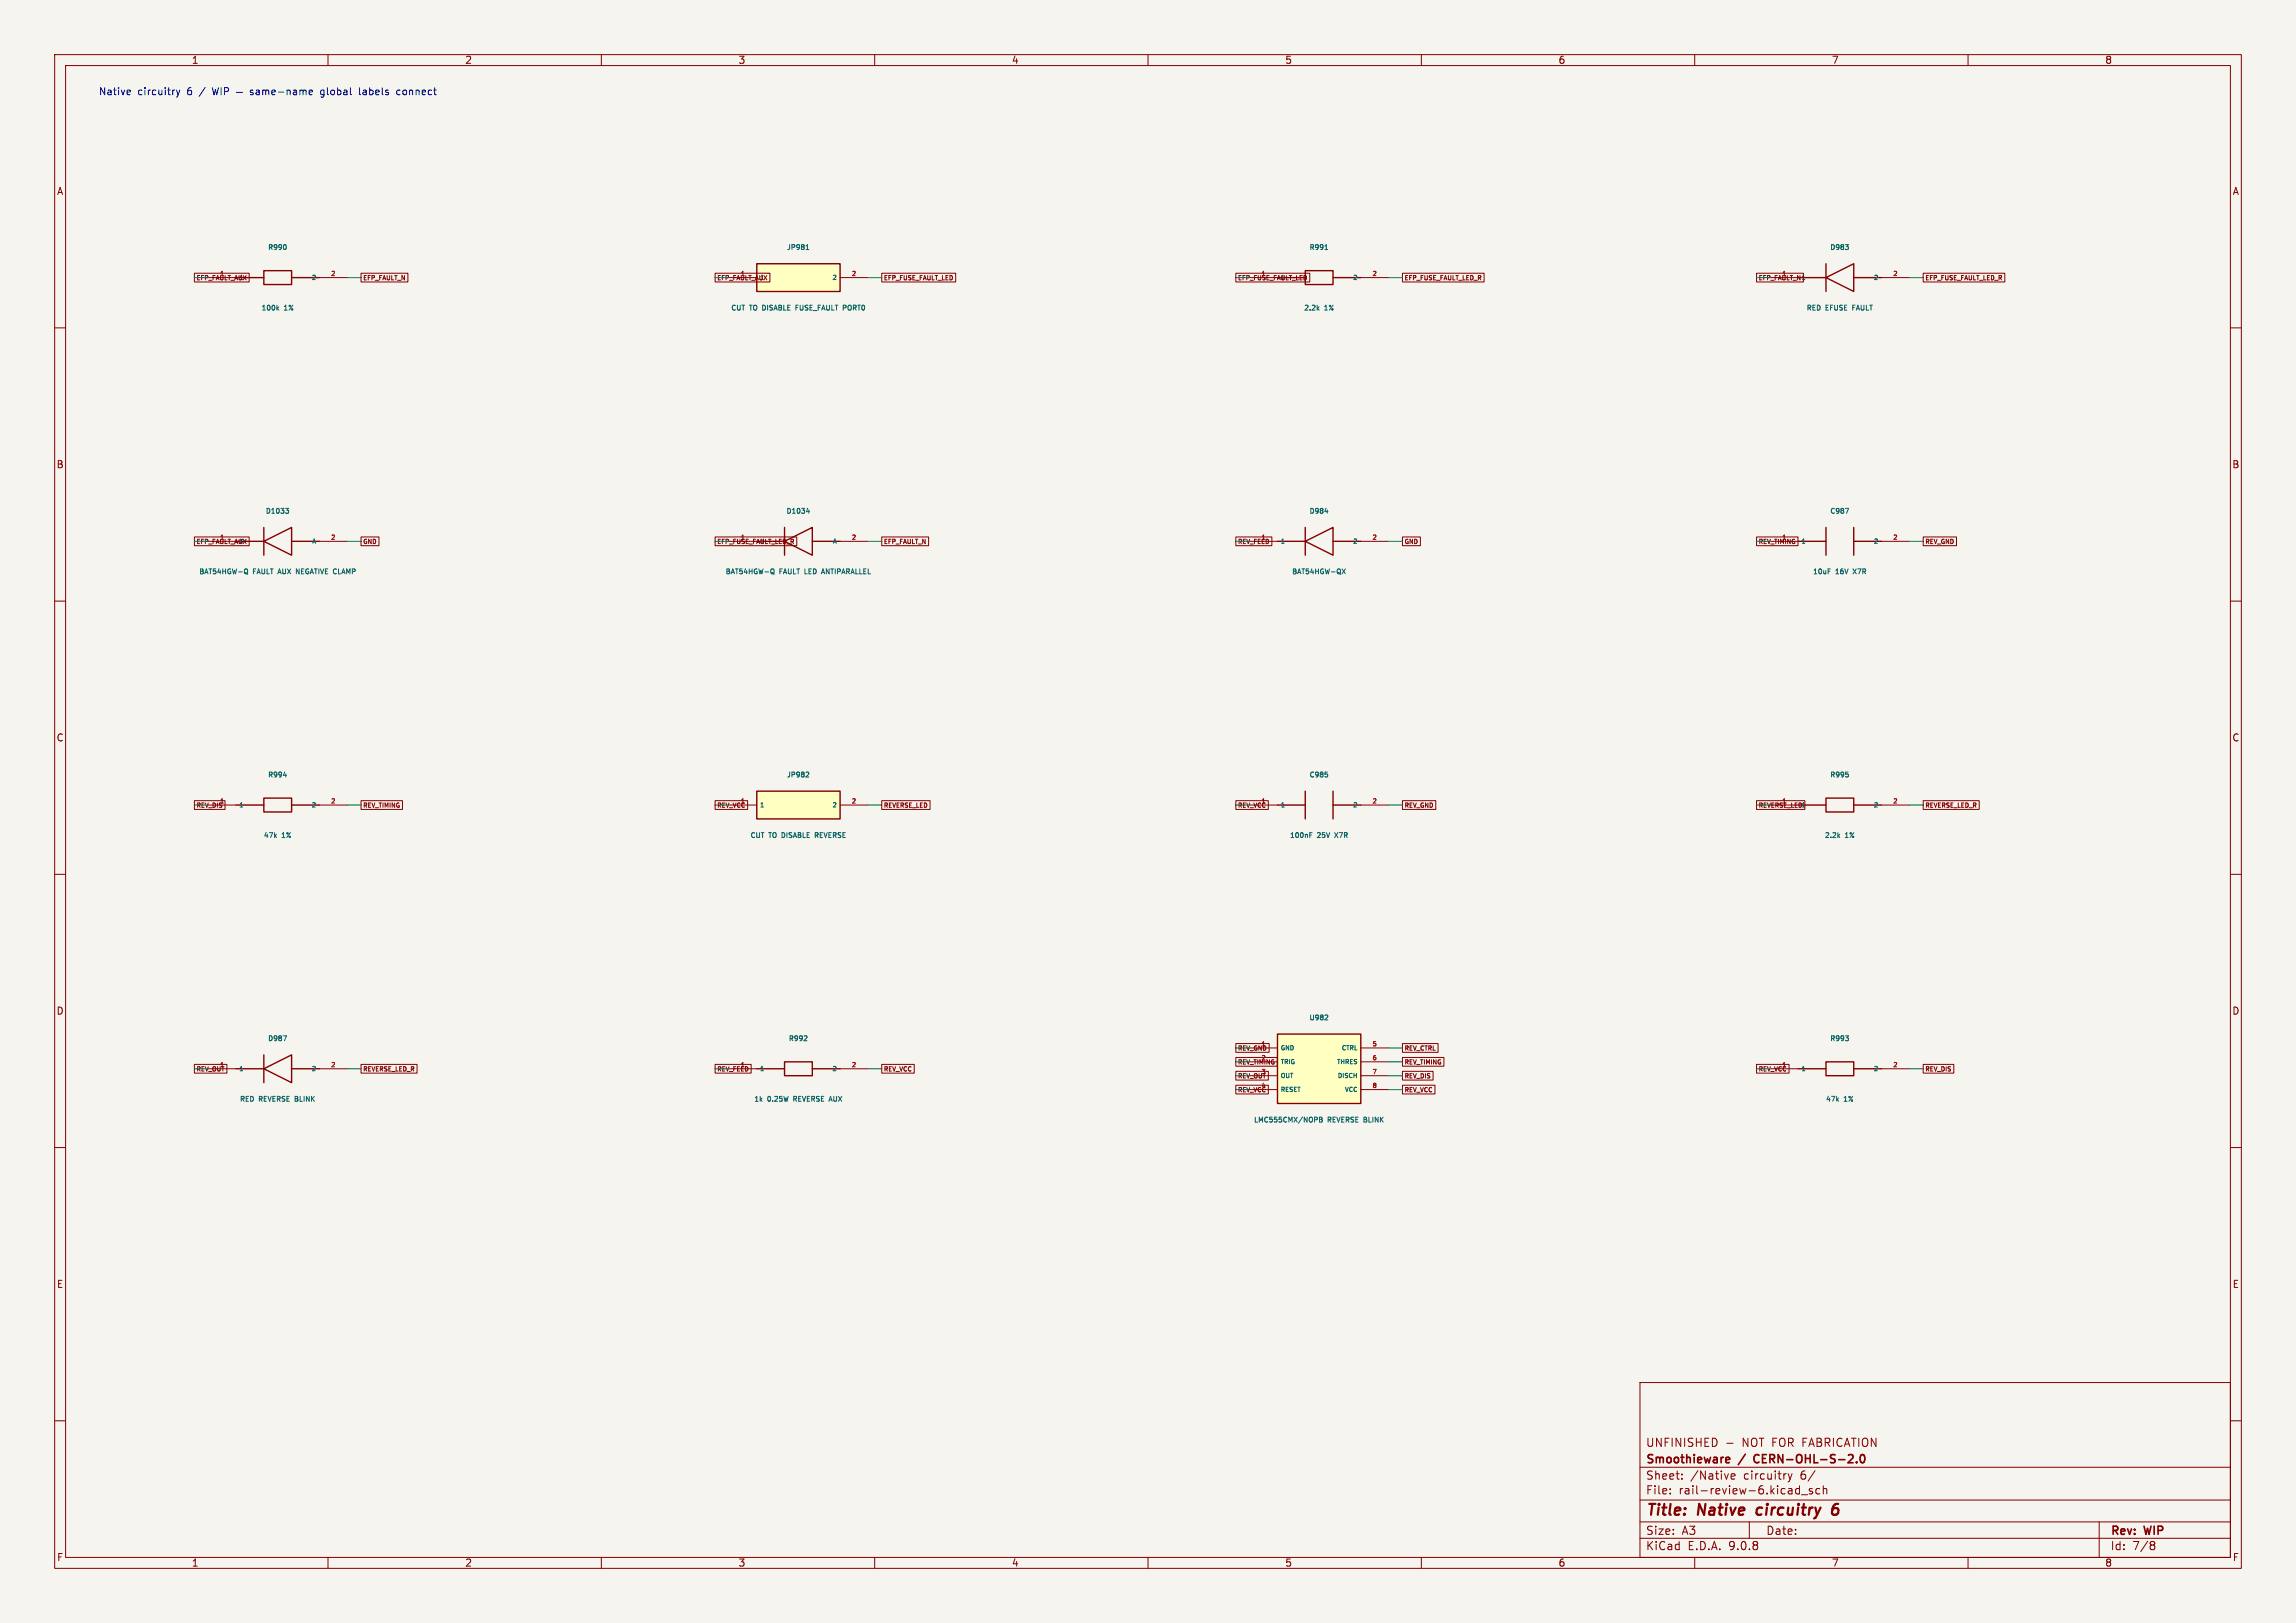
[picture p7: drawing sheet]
<svg xmlns="http://www.w3.org/2000/svg" width="420mm" height="297mm" viewBox="0 0 420 297" stroke-linecap="round" stroke-linejoin="round" font-family="sans-serif">
<defs><g id="words">
<g font-size="2.8" fill="#840000">
<text x="301" y="277.9">Title:</text>
<text x="310.6" y="277.9">Native</text>
<text x="322.2" y="277.9">circuitry</text>
</g>
<g font-size="2.1" fill="#840000">
<text x="301" y="268.2">Smoothieware</text>
<text x="301" y="265">UNFINISHED</text>
<text x="318.2" y="268.2">/</text>
<text x="318.7" y="265">NOT FOR FABRICATION</text>
<text x="321.5" y="268.2">CERN-OHL-S-2.0</text>
<text x="301" y="273.7">File:</text>
<text x="301" y="271">Sheet:</text>
<text x="307.1" y="273.7">rail-review-6.kicad_sch</text>
<text x="309.2" y="271">/Native</text>
<text x="319" y="271">circuitry</text>
<text x="329.5" y="271">6/</text>
<text x="301" y="281.1">Size:</text>
<text x="307.6" y="281.1">A3</text>
<text x="323" y="281.1">Date:</text>
<text x="386" y="281.3">Rev:</text>
<text x="392.4" y="281.3">WIP</text>
<text x="301" y="283.9">KiCad</text>
<text x="308.7" y="283.9">E.D.A.</text>
<text x="316.3" y="283.9">9.0.8</text>
<text x="386" y="283.9">Id:</text>
<text x="390.1" y="283.9">7/8</text>
</g>
<g font-size="1.8" fill="#840000">
<text x="35" y="11.9">1</text>
<text x="85" y="11.9">2</text>
<text x="135" y="11.9">3</text>
<text x="185" y="11.9">4</text>
<text x="235" y="11.9">5</text>
<text x="285" y="11.9">6</text>
<text x="335" y="11.9">7</text>
<text x="385" y="11.9">8</text>
<text x="10.3" y="35.9">A</text>
<text x="408.3" y="35.9">A</text>
<text x="10.3" y="85.9">B</text>
<text x="408.2" y="85.9">B</text>
<text x="10.3" y="135.9">C</text>
<text x="408.2" y="135.9">C</text>
<text x="10.3" y="185.9">D</text>
<text x="408.2" y="185.9">D</text>
<text x="10.3" y="235.9">E</text>
<text x="408.3" y="235.9">E</text>
<text x="10.3" y="285.9">F</text>
<text x="35" y="286.9">1</text>
<text x="85" y="286.9">2</text>
<text x="135" y="286.9">3</text>
<text x="185" y="286.9">4</text>
<text x="235" y="286.9">5</text>
<text x="285" y="286.9">6</text>
<text x="335" y="286.9">7</text>
<text x="385" y="286.9">8</text>
<text x="408.3" y="285.9">F</text>
</g>
<g font-size="1.8" fill="#0000c2">
<text x="18" y="17.6">Native</text>
<text x="25.2" y="17.6">circuitry</text>
<text x="34.4" y="17.6">6</text>
<text x="36.8" y="17.6">/</text>
<text x="59.7" y="17.6">global</text>
<text x="66.9" y="17.6">labels</text>
<text x="74" y="17.6">connect</text>
</g>
<g font-size="1.3" fill="#006464">
<text x="48.9" y="45.9">R990</text>
<text x="143.8" y="45.9">JP981</text>
<text x="239.4" y="45.9">R991</text>
<text x="334.7" y="45.9">D983</text>
<text x="47.7" y="57">100k</text>
<text x="52" y="57">1%</text>
<text x="133.6" y="57">CUT</text>
<text x="137.1" y="57">TO DISABLE</text>
<text x="146.1" y="57">FUSE_FAULT</text>
<text x="155" y="57">PORT0</text>
<text x="238.4" y="57">2.2k</text>
<text x="242.3" y="57">1%</text>
<text x="330.4" y="57">RED</text>
<text x="333.9" y="57">EFUSE</text>
<text x="339.1" y="57">FAULT</text>
<text x="48.5" y="94.2">D1033</text>
<text x="143.7" y="94.2">D1034</text>
<text x="239.4" y="94.2">D984</text>
<text x="334.7" y="94.2">C987</text>
<text x="36.3" y="105.3">BAT54HGW-Q</text>
<text x="46.3" y="105.3">FAULT</text>
<text x="51.2" y="105.3">AUX</text>
<text x="54.7" y="105.3">NEGATIVE CLAMP</text>
<text x="132.6" y="105.3">BAT54HGW-Q</text>
<text x="142.6" y="105.3">FAULT</text>
<text x="147.5" y="105.3">LED</text>
<text x="150.9" y="105.3">ANTIPARALLEL</text>
<text x="236.2" y="105.3">BAT54HGW-QX</text>
<text x="331.5" y="105.3">10uF</text>
<text x="335.8" y="105.3">16V</text>
<text x="339.2" y="105.3">X7R</text>
<text x="48.9" y="142.5">R994</text>
<text x="143.8" y="142.5">JP982</text>
<text x="239.4" y="142.5">C985</text>
<text x="334.7" y="142.5">R995</text>
<text x="48.2" y="153.5">47k</text>
<text x="51.6" y="153.5">1%</text>
<text x="137.2" y="153.5">CUT</text>
<text x="140.7" y="153.5">TO DISABLE</text>
<text x="149.6" y="153.5">REVERSE</text>
<text x="235.8" y="153.5">100nF</text>
<text x="241" y="153.5">25V</text>
<text x="244.4" y="153.5">X7R</text>
<text x="333.7" y="153.5">2.2k</text>
<text x="337.5" y="153.5">1%</text>
<text x="48.9" y="190.7">D987</text>
<text x="144.2" y="190.7">R992</text>
<text x="239.4" y="186.9">U982</text>
<text x="334.7" y="190.7">R993</text>
<text x="43.8" y="201.8">RED</text>
<text x="47.4" y="201.8">REVERSE BLINK</text>
<text x="137.9" y="201.8">1k</text>
<text x="140.4" y="201.8">0.25W</text>
<text x="145.4" y="201.8">REVERSE AUX</text>
<text x="333.9" y="201.8">47k</text>
<text x="337.3" y="201.8">1%</text>
<text x="229.3" y="205.6">LMC555CMX/NOPB</text>
<text x="242.9" y="205.6">REVERSE BLINK</text>
</g>
<g font-size="1.1" fill="#840000">
<text x="35.9" y="51.5">EFP_FAULT_AUX</text>
<text x="43.7" y="51.4">1</text>
<text x="66.3" y="51.5">EFP_FAULT_N</text>
<text x="131.1" y="51.5">EFP_FAULT_AUX</text>
<text x="138.9" y="51.4">1</text>
<text x="161.6" y="51.5">EFP_FUSE_FAULT_LED</text>
<text x="226.4" y="51.5">EFP_FUSE_FAULT_LED</text>
<text x="230.6" y="50.5">1</text>
<text x="234.2" y="51.4">1</text>
<text x="256.8" y="51.5">EFP_FUSE_FAULT_LED_R</text>
<text x="321.6" y="51.5">EFP_FAULT_N1</text>
<text x="352.1" y="51.5">EFP_FUSE_FAULT_LED_R</text>
<text x="35.9" y="99.7">EFP_FAULT_AUX</text>
<text x="43.7" y="99.7">K</text>
<text x="66.3" y="99.7">GND</text>
<text x="131.1" y="99.7">EFP_FUSE_FAULT_LED_R</text>
<text x="135.4" y="98.8">1</text>
<text x="138.9" y="99.7">K</text>
<text x="161.6" y="99.7">EFP_FAULT_N</text>
<text x="226.4" y="99.7">REV_FEED</text>
<text x="230.6" y="98.8">1</text>
<text x="256.8" y="99.7">GND</text>
<text x="321.6" y="99.7">REV_TIMING</text>
<text x="352.1" y="99.7">REV_GND</text>
<text x="35.9" y="148">REV_DIS</text>
<text x="40.1" y="147.1">1</text>
<text x="66.3" y="148">REV_TIMING</text>
<text x="131.1" y="148">REV_VCC</text>
<text x="135.4" y="147.1">1</text>
<text x="161.6" y="148">REVERSE_LED</text>
<text x="226.4" y="148">REV_VCC</text>
<text x="230.6" y="147.1">1</text>
<text x="256.8" y="148">REV_GND</text>
<text x="321.6" y="148">REVERSE_LED1</text>
<text x="325.9" y="147.1">1</text>
<text x="352.1" y="148">REVERSE_LED_R</text>
<text x="230.6" y="191.5">1</text>
<text x="35.9" y="196.3">REV_OUT</text>
<text x="66.3" y="196.3">REVERSE_LED_R</text>
<text x="131.1" y="196.3">REV_FEED</text>
<text x="135.4" y="195.3">1</text>
<text x="161.6" y="196.3">REV_VCC</text>
<text x="226.4" y="192.5">REV_GND</text>
<text x="226.4" y="195">REV_TIMING</text>
<text x="226.4" y="197.5">REV_OUT</text>
<text x="230.6" y="196.6">3</text>
<text x="256.8" y="197.5">REV_DIS</text>
<text x="256.8" y="192.5">REV_CTRL</text>
<text x="256.8" y="195">REV_TIMING</text>
<text x="321.6" y="196.3">REV_VCC</text>
<text x="325.9" y="195.3">1</text>
<text x="352.1" y="196.3">REV_DIS</text>
<text x="226.4" y="200.1">REV_VCC</text>
<text x="230.6" y="199.1">4</text>
<text x="256.8" y="200.1">REV_VCC</text>
</g>
<g font-size="1.1" fill="#a90000">
<text x="40.1" y="50.5">1</text>
<text x="60.4" y="50.5">2</text>
<text x="135.4" y="50.5">1</text>
<text x="155.7" y="50.5">2</text>
<text x="250.9" y="50.5">2</text>
<text x="325.9" y="50.5">1</text>
<text x="346.2" y="50.5">2</text>
<text x="40.1" y="98.8">1</text>
<text x="60.4" y="98.8">2</text>
<text x="155.7" y="98.8">2</text>
<text x="250.9" y="98.8">2</text>
<text x="325.9" y="98.8">1</text>
<text x="346.2" y="98.8">2</text>
<text x="60.4" y="147.1">2</text>
<text x="155.7" y="147.1">2</text>
<text x="250.9" y="147.1">2</text>
<text x="346.2" y="147.1">2</text>
<text x="250.9" y="191.5">5</text>
<text x="40.1" y="195.3">1</text>
<text x="60.4" y="195.3">2</text>
<text x="155.7" y="195.3">2</text>
<text x="230.6" y="194.1">2</text>
<text x="250.9" y="194.1">6</text>
<text x="250.9" y="196.6">7</text>
<text x="346.2" y="195.3">2</text>
<text x="250.9" y="199.1">8</text>
</g>
<g font-size="1.1" fill="#006464">
<text x="56.9" y="51.4">2</text>
<text x="152.1" y="51.4">2</text>
<text x="247.4" y="51.4">2</text>
<text x="342.6" y="51.4">2</text>
<text x="56.9" y="99.7">A</text>
<text x="152.2" y="99.7">A</text>
<text x="234.2" y="99.7">1</text>
<text x="247.4" y="99.7">2</text>
<text x="329.4" y="99.7">1</text>
<text x="342.6" y="99.7">2</text>
<text x="43.7" y="147.9">1</text>
<text x="56.9" y="147.9">2</text>
<text x="138.9" y="147.9">1</text>
<text x="152.1" y="147.9">2</text>
<text x="234.2" y="147.9">1</text>
<text x="247.4" y="147.9">2</text>
<text x="342.6" y="147.9">2</text>
<text x="43.7" y="196.2">1</text>
<text x="56.9" y="196.2">2</text>
<text x="138.9" y="196.2">1</text>
<text x="152.1" y="196.2">2</text>
<text x="234.2" y="192.4">GND</text>
<text x="234.2" y="194.9">TRIG</text>
<text x="234.2" y="197.5">OUT</text>
<text x="244.4" y="194.9">THRES</text>
<text x="244.5" y="197.5">DISCH</text>
<text x="245.3" y="192.4">CTRL</text>
<text x="329.4" y="196.2">1</text>
<text x="342.6" y="196.2">2</text>
<text x="234.2" y="200">RESET</text>
<text x="245.8" y="200">VCC</text>
</g>
</g></defs>
<path d="M0 0h420v297h-420z" fill="#f5f4ef" stroke="#f5f4ef" stroke-width=".18"/>
<g fill="none" stroke="#840000" stroke-width=".18">
<path d="M10 10h400v277h-400zM12 12h396v273h-396zM60 10v2M110 10v2M160 10v2M210 10v2M260 10v2M310 10v2M360 10v2M10 60h2M408 60h2M228.6 99.1h5.1"/>
<path d="M248.9 99.1h5.1M323.8 99.1h5.1M344.2 99.1h5M10 110h2M408 110h2M10 160h2M408 160h2M38.1 195.6h5.1M58.4 195.6h5.1M133.3 195.6h5.1M153.7 195.6h5M10 210h2"/>
<path d="M408 210h2M300 253h108v32h-108zM10 260h2M300 278.5h108M300 274.5h108M300 268.5h108M305.5 273.2v.2M305.5 272.5v.1M307.7 270.5v.2M307.7 269.8v.1M315.9 264.1h1.1M316.7 270.2l.7-.2-.1-.2-.4-.1-.2 .2v.7h.6"/>
<path d="M320 278.5v3M327.1 269.7l.3 1M327.4 270.7l-.3 .5M327.8 269.7l-.4 1M328.7 272.4l.5 .1M329.2 271.9v1.5M329.2 273.3l-.5 .1M329.5 273.5h1.2M331.5 272.5l-.3-.1-.3 .2 .1 .2 .5 .2v.3h-.6M332.9 272.5l-.5-.1-.2 .3v.4l.1 .2h.6M333.5 272.5l.2-.1 .4 .1 .1 .9M333.5 271.9v1.5"/>
<path d="M384 278.5v6.5M408 260h2M60 285v2M110 285v2M160 285v2M210 285v2M260 285v2M300 281.5h108M310 285v2M360 285v2M393.6 282.1l.4 .1 .2 .2-.3 .3M393.6 282.7h.3"/>
<path d="M393.9 282.7l.2 .2 .1 .4-.2 .2-.4 .1"/>
</g>
<path d="M321.5 276.1l-.2 .7 .3 .4M336.3 275.2a.91 .91 0 0 0-1.1 .9l-.1 .7 .2 .3a.66 .66 0 0 0 .9-.3l.1-.5-.2-.2a.66 .66 0 0 0-.9 .2" fill="none" stroke="#840000" stroke-width=".4"/>
<path d="M315.9 266.7l.4 .1 .1 .2-.7 .2M316.3 267.6l-.4 .1M321 266.4l-.2 .4 .2 .7M338 267.7h1M338.9 266.3v.5M339.6 267.5v.2M340.4 266.3l.2-.1a.8 .8 0 0 1 .5 .7 .8 .8 0 0 1-.5 .8l-.2-.2-.1-.4z" fill="none" stroke="#840000" stroke-width=".3"/>
<g fill="none" stroke="#840000" stroke-width=".25">
<path d="M233.7 99.1h5.1M238.8 99.1l5-2.6v5.1zM238.8 96.5v5.1M243.8 99.1h5.1M328.9 99.1h5.1M334 96.5v5.1M339.1 99.1h5.1M339.1 96.5v5.1M43.2 195.6h5.1M48.3 195.6l5-2.6v5.1zM48.3 193v5.1M53.3 195.6h5.1"/>
<path d="M138.4 195.6h5.1M143.5 194.3h5.1v2.6h-5.1zM148.6 195.6h5.1"/>
</g>
<path d="M242.3 93.6h.6M337.6 93h.6l-.4 .9M245.5 104.1l.6 .9M246.1 104.1l-.6 .9M334.4 104.1h.4M51.8 189.5h.6l-.4 .9M147.5 189.6l.1 .3-.5 .5h.5" fill="none" stroke="#006464" stroke-width=".18"/>
<path d="M138.4 144.8h15.3v5.1h-15.3z" fill="#ffffc2"/>
<path d="M138.4 99.1h5.1M143.5 99.1l5.1-2.6v5.1zM143.5 96.5v5.1M148.6 99.1h5.1M43.2 147.3h5.1M48.3 146.1h5v2.5h-5zM53.3 147.3h5.1M138.4 144.8h15.3v5.1h-15.3zM233.7 147.3h5.1M238.8 144.8v5.1M243.8 147.3h5.1M243.8 144.8v5.1" fill="none" stroke="#840000" stroke-width=".25"/>
<path d="M133.3 99.1h5.1M153.7 99.1h5M38.1 147.3h5.1M58.4 147.3h5.1M133.3 147.3h5.1M153.7 147.3h5M228.6 147.3h5.1M248.9 147.3h5.1" fill="none" stroke="#840000" stroke-width=".18"/>
<g fill="none" stroke="#006464" stroke-width=".18">
<path d="M147.5 93.6h.6M148 93.3v.6M141.2 104.1l.3 .1 .1 .2-.1 .5-.3 .1M141.2 104.8l.4 .3M150.3 104.8h.5M150.5 104.1l-.3 .9M51.9 141.9h.5M147.6 141.3h.3M147.9 141.3v.1M147.9 141.4v.3l-.5 .5h.6M149.1 152.8h.4M149.5 152.4h-.4v.9"/>
<path d="M239.6 152.4h.4M239.6 152.8h.3M242.4 141.3h.4M242.8 141.7v.4"/>
</g>
<path d="M233.7 189.2h15.2v12.7h-15.2z" fill="#ffffc2"/>
<path d="M233.7 189.2h15.2v12.7h-15.2z" fill="none" stroke="#840000" stroke-width=".25"/>
<path d="M228.6 191.8h5.1M228.6 194.3h5.1M228.6 196.9h5.1M228.6 199.4h5.1M248.9 191.8h5.1M248.9 194.3h5.1M248.9 196.9h5.1M248.9 199.4h5.1" fill="none" stroke="#840000" stroke-width=".18"/>
<path d="M242.7 185.7l.2 .2-.1 .2-.5 .5h.6M241.4 204.4h.3l.1 .2-.1 .3 .2 .3-.2 .1h-.3zM241.4 204.9h.3" fill="none" stroke="#006464" stroke-width=".18"/>
<path d="M138.4 48.3h15.3v5h-15.3z" fill="#ffffc2"/>
<g fill="none" stroke="#840000" stroke-width=".25">
<path d="M43.2 50.8h5.1M48.3 49.5h5v2.6h-5zM53.3 50.8h5.1M138.4 48.3h15.3v5h-15.3zM233.7 50.8h5.1M238.8 49.5h5v2.6h-5zM243.8 50.8h5.1M328.9 50.8h5.1M334 50.8l5.1-2.5v5zM334 48.3v5M339.1 50.8h5.1M43.2 99.1h5.1"/>
<path d="M48.3 99.1l5-2.6v5.1zM48.3 96.5v5.1M53.3 99.1h5.1M328.9 147.3h5.1M334 146.1h5.1v2.5h-5.1zM339.1 147.3h5.1M328.9 195.6h5.1M334 194.3h5.1v2.6h-5.1zM339.1 195.6h5.1"/>
</g>
<g fill="none" stroke="#840000" stroke-width=".18">
<path d="M35.6 50h10v1.6h-10zM38.1 50.8h5.1M58.4 50.8h5.1M66 50h8.6v1.6h-8.6zM130.8 50h10v1.6h-10zM133.3 50.8h5.1M153.7 50.8h5M161.3 50h13.5v1.6h-13.5zM226.1 50h13.5v1.6h-13.5zM228.6 50.8h5.1M248.9 50.8h5.1M256.5 50h15v1.6h-15z"/>
<path d="M321.3 50h8.6v1.6h-8.6zM323.8 50.8h5.1M344.2 50.8h5M351.8 50h14.9v1.6h-14.9zM35.6 98.3h10v1.6h-10zM38.1 99.1h5.1M58.4 99.1h5.1M66 98.3h3.3v1.6h-3.3zM130.8 98.3h14.9v1.6h-14.9zM161.3 98.3h8.6v1.6h-8.6zM226.1 98.3h6.6v1.6h-6.6zM256.5 98.3h3.3v1.6h-3.3z"/>
<path d="M321.3 98.3h7.6v1.6h-7.6zM351.8 98.3h6.1v1.6h-6.1zM35.6 146.5h5.6v1.6h-5.6zM66 146.5h7.6v1.6h-7.6zM130.8 146.5h6v1.6h-6zM161.3 146.5h8.8v1.6h-8.8zM226.1 146.5h5.9v1.6h-5.9zM256.5 146.5h6.1v1.6h-6.1zM321.3 146.5h8.9v1.6h-8.9zM323.8 147.3h5.1M344.2 147.3h5M351.8 146.5h10.2v1.6h-10.2z"/>
<path d="M35.6 194.8h5.9v1.6h-5.9zM66 194.8h10.3v1.6h-10.3zM130.8 194.8h6.6v1.6h-6.6zM161.3 194.8h5.9v1.6h-5.9zM226.1 191h6.1v1.6h-6.1zM226.1 193.5h7.5v1.6h-7.5zM226.1 196h5.9v1.7h-5.9zM226.1 198.6h5.9v1.6h-5.9zM256.5 196h5.6v1.7h-5.6zM256.5 198.6h6v1.6h-6zM256.5 191h6.6v1.6h-6.6zM256.5 193.5h7.6v1.6h-7.6z"/>
<path d="M321.3 194.8h6v1.6h-6zM323.8 195.6h5.1M344.2 195.6h5M351.8 194.8h5.6v1.6h-5.6z"/>
</g>
<g fill="none" stroke="#006464" stroke-width=".18">
<path d="M50.7 56.4l.3 .3M51 56.1l-.4 .4M52.3 44.9v.7M145.6 56.3h.3M146 55.8h-.4v.9M147.4 45.7h.6M147.5 45l.2-.2v.9M154.3 55.8l.4 .1M154.7 56.3h-.4M241 56.4l.3 .3M241.3 56.1l-.4 .4M242.3 45.7h.6"/>
<path d="M337.6 44.8h.5l-.3 .3M338 45.2v.4M52.2 93h.6l-.3 .4 .2 .1 .1 .3-.2 .1h-.2M44.9 104.1l.3 .1 .1 .2-.1 .5-.3 .1M44.9 104.8l.4 .3M54.2 105v-.9l.5 .9M336.3 152.9l.2 .4M336.5 152.7l-.3 .3M337.6 141.3h.5M338 141.7v.4M337.6 189.5h.5l-.3 .4M338 189.9v.5"/>
</g>
<g fill="none" stroke="#009600" stroke-width=".18">
<path d="M35.6 50.8h2.5M63.5 50.8h2.5M130.8 50.8h2.5M158.7 50.8h2.6M226.1 50.8h2.5M254 50.8h2.5M321.3 50.8h2.5M349.2 50.8h2.6M35.6 99.1h2.5M63.5 99.1h2.5M130.8 99.1h2.5M158.7 99.1h2.6"/>
<path d="M226.1 99.1h2.5M254 99.1h2.5M321.3 99.1h2.5M349.2 99.1h2.6M35.6 147.3h2.5M63.5 147.3h2.5M130.8 147.3h2.5M158.7 147.3h2.6M226.1 147.3h2.5M254 147.3h2.5M321.3 147.3h2.5M349.2 147.3h2.6"/>
<path d="M35.6 195.6h2.5M63.5 195.6h2.5M130.8 195.6h2.5M158.7 195.6h2.6M226.1 194.3h2.5M226.1 196.9h2.5M226.1 199.4h2.5M226.1 191.8h2.5M254 194.3h2.5M254 196.9h2.5M254 199.4h2.5M254 191.8h2.5"/>
<path d="M321.3 195.6h2.5M349.2 195.6h2.6"/>
</g>
<g fill="none" stroke="#0000c2" stroke-width=".18">
<path d="M23.7 16.5l.2 .3-.7 .1M23.8 17.3h-.1M32.3 16.5l.3 .8M32.6 17.3l-.3 .5M32.9 16.5l-.3 .8M38.8 16l.3 1.3 .3-.9 .2 .9 .4-1.3M40.4 16v1.3M41.1 16.7h.6l.1-.2-.1-.3-.6-.2v1.3M43.2 16.9h1.1M46.3 16.5h-.3l-.2 .2v.1l.5 .2v.3h-.5M46.9 16.5h.5v.8M47.4 16.8h-.4l-.2 .2 .2 .3h.4"/>
<path d="M48.1 16.6l.3-.1 .2 .2M48.1 16.5v.8M48.6 16.7l.2-.2h.3l.1 .8M48.6 16.7v.6M49.7 16.9l.7-.1-.1-.3h-.4l-.2 .2 .1 .6h.5M50.9 16.8h1M52.5 16.6l.2-.1h.3l.1 .8M52.5 16.5v.8M53.7 16.5h.5l.1 .8M54.3 16.8h-.5l-.2 .2 .2 .3h.5M54.9 16.6l.3-.1 .2 .2M54.9 16.5v.8"/>
<path d="M55.4 16.7l.2-.2h.3l.1 .8M55.4 16.7v.6M56.5 16.9l.7-.1-.1-.3h-.4l-.2 .2 .1 .6h.5M58.7 17.7h.4M59.1 16.5h-.3l-.2 .2 .1 .5 .4 .1M65.8 16v1.2l.2 .1M66.4 16.9v.4M73.2 16.5h-.4l-.2 .2 .1 .6h.5"/>
</g>
<use href="#words"/>
</svg>
